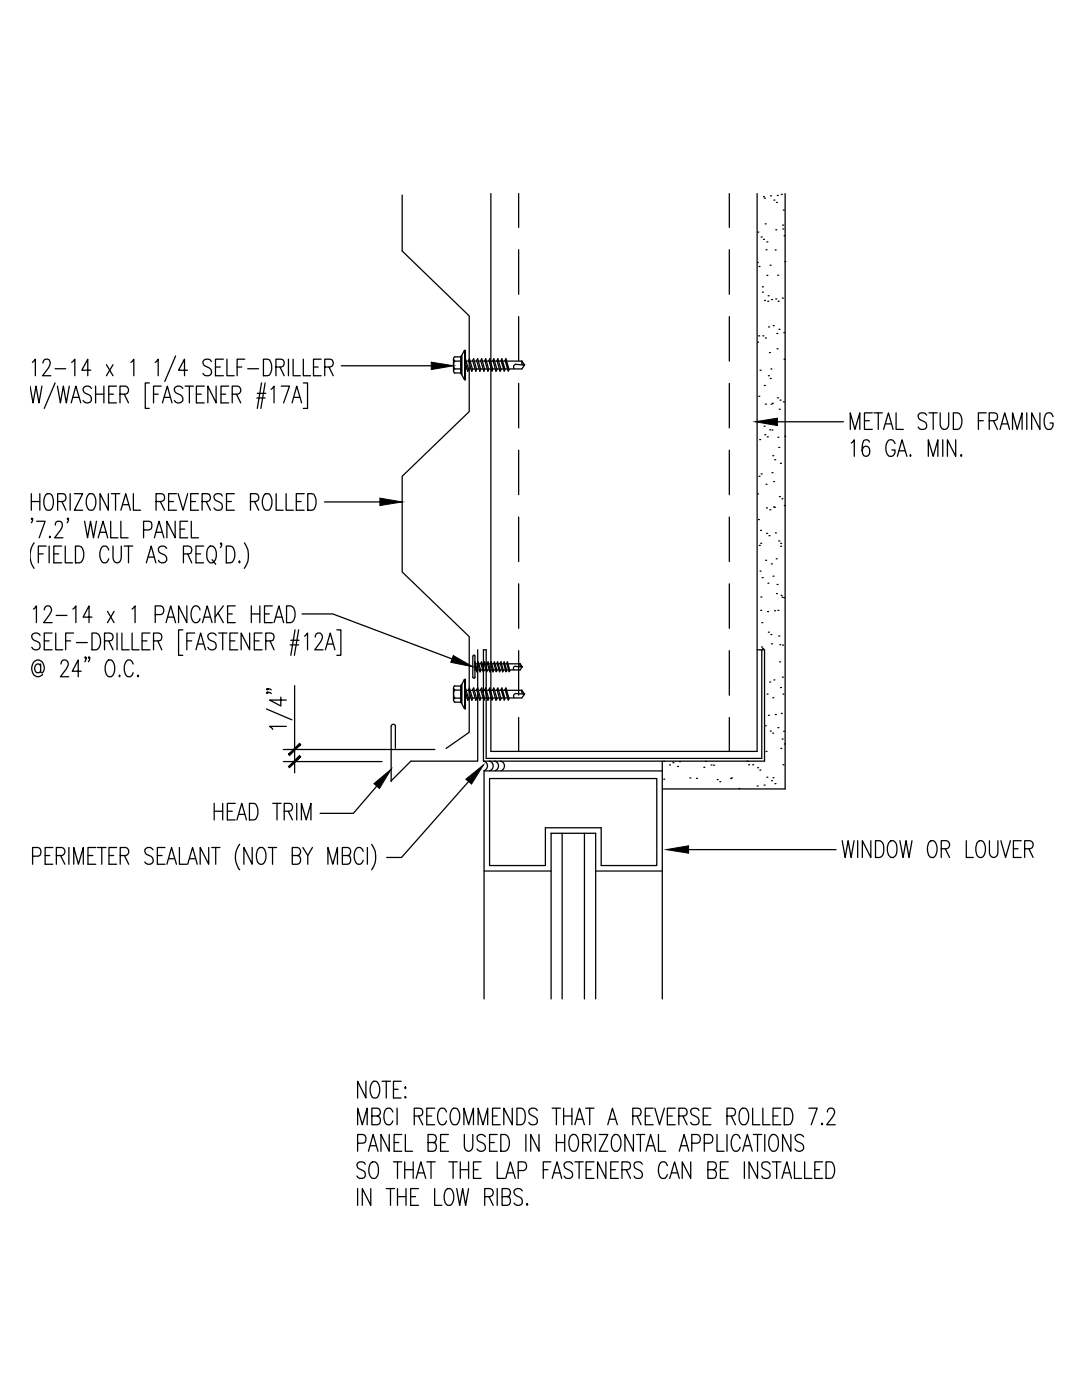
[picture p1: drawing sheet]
<svg xmlns="http://www.w3.org/2000/svg" width="216mm" height="279mm" viewBox="0 0 216 279" stroke-linecap="round" stroke-linejoin="round" font-family="sans-serif">
<g fill="none" stroke="#000" stroke-width=".25">
<path d="M80.2 38.9v11.2l13.4 12.9v19.1l-13.4 13v19l13.4 13v19l-4.6 3.3M97.9 38.6v111.4h53.2v-111.4M103.5 38.6v6.8M145.5 38.6v6.8M152.3 39.3h.1M152.5 39.6h.1M153.7 39.1h.1M154.4 39.9h.1M155.1 39h.1M155.9 38.8h.1M156.7 38.6v118.9h-24.5M103.5 49.8v8.9"/>
<path d="M145.5 49.8v8.9M151.1 52.4h.1M151.2 46.3h.1M151.5 53.2h.1M151.9 47.3h.1M152.1 57.2h.1M152.1 58.3h.1M152.3 47.8h.1M152.6 60h.1M152.7 44.7h.1M152.9 49.8h.1M153 48.3h.1"/>
<path d="M153 55h.1M153.3 59h.1M153.7 52.9h.1M154 59.8h.1M154.7 49.9h.1M154.8 59.7h.1M154.8 45.9h.1M154.9 40.4h.1M155.2 54.9h.1M156.1 59.5h.1M156.2 44.9h.1M156.2 45.7h.1"/>
<path d="M156.3 41.9h.1M156.4 47h.1M156.6 52.2h.1M6 77.1l.6 3.3 .6-3.3 .6 3.3 .6-3.3M6.5 72.3l.6-.6v3.3M8.6 72.4a.76 .76 0 0 1 .5-.7h.5a1.08 1.08 0 0 1 .1 1.7l-1.2 1.6h1.6M11 73.6h2.1M11 76.4l-2.2 5.1M11.5 77.1l.6 3.3 .5-3.3 .6 3.3 .6-3.3M14.3 72.3l.6-.6v3.3M14.5 79.3h1.2M18.1 73.9h-1.8l1.2-2.2v3.3"/>
<path d="M18.2 77.5a.86 .86 0 0 0-.9-.5 .86 .86 0 0 0-.7 .9l.4 .6 .8 .3a.86 .86 0 0 1 .4 1.1 .86 .86 0 0 1-1 .5l-.6-.5M19.1 77.1v3.3M19.1 78.7h1.6M20.7 77.1v3.3M21.2 72.8l1.3 2.2M21.7 78.7h.9M22.5 72.8l-1.3 2.2M23.2 77.1h-1.5v3.3h1.5M23.9 78.7h1.1a.84 .84 0 0 0 .7-.8 .84 .84 0 0 0-.7-.8h-1.1v3.3M24.8 78.7l.8 1.7M26.1 72.3l.6-.6v3.3M29.8 76.4h-.8v5.1h.8"/>
<path d="M30.6 78.7h1M31 72.3l.6-.6v3.3M32.2 77.1h-1.6v3.3M32.8 79.3h1.2M35 71l-2.1 5.1M36.5 77.5a.89 .89 0 0 0-1-.5 .89 .89 0 0 0-.7 .9 1.32 1.32 0 0 0 1.2 .9 .86 .86 0 0 1 .5 .8 .86 .86 0 0 1-.6 .8h-.5l-.6-.5M36.9 77.1h1.7M37.4 73.9h-1.8l1.2-2.2v3.3M37.8 77.1v3.3M39.2 78.7h1M40.8 77.1h-1.6v3.3h1.6M42.2 72.2a.89 .89 0 0 0-1-.6 .89 .89 0 0 0-.7 .8l.3 .6 .2 .1a1.42 1.42 0 0 1 1.2 1v.4a.97 .97 0 0 1-1.7 0"/>
<path d="M43 73.3h1M43.1 77.1v3.3l-1.6-3.3v3.3M44.1 78.7h.9M44.6 71.7h-1.6v3.3h1.6M45.3 71.7v3.3h1.4M45.6 77.1h-1.5v3.3h1.5M46.3 78.7h1.1a.84 .84 0 0 0 .7-.8 .84 .84 0 0 0-.7-.8h-1.1v3.3M47.2 78.7l.8 1.7M47.3 73.3h.9M48.8 71.7h-1.5v3.3M49.4 73.6h2.2M51.3 79.4h1.6"/>
<path d="M51.3 78.5h1.7M52.2 76.4l-.9 5.1M52.6 71.7h.8a1.63 1.63 0 0 1 .8 2 1.35 1.35 0 0 1-.8 1.3h-.8zM52.9 76.4l-.8 5.1M54.1 77.7l.6-.6v3.3M55.1 73.3h1a.81 .81 0 0 0 .6-.8 .81 .81 0 0 0-.6-.8h-1v3.3M55.9 73.3l.8 1.7M56.1 77.1h1.7l-1.2 3.3M57.6 71.7v3.3M58.5 71.7v3.3h1.4M58.6 79.3h1.2M60.5 71.7v3.3h1.5"/>
<path d="M60.5 76.4h.9v5.1h-.9M62.6 73.3h.9M64.1 71.7h-1.5v3.3h1.5M64.8 73.3h1.1a.81 .81 0 0 0 .6-.8 .81 .81 0 0 0-.6-.8h-1.1v3.3M65.6 73.3l.9 1.7M68.1 73h17.9M90.5 71.6v2.5M90.7 72.1h1.3M90.7 71.2h1.3M90.7 73.6h1.3M90.7 74.4h1.3M90.7 71.2l-.2 .4 .2 .4a1.38 1.38 0 0 0 0 1.6"/>
<path d="M90.7 73.6l-.2 .4 .2 .5M92 74.5h.1M92 74.6v-3.6l.1 3.6M92.7 69.9v5.8l-.6-.9v-3.9zM92.7 69.9h.2v5.9h-.2zM92.9 72.4l.4 1.7 .2-.3-.6-2.2v2h.3M93 72.1h.5M93.5 73.6h.5M93.7 71.6l.6 2.2-.2 .3-.6-2.2zM93.8 72.1h.5M94.3 73.6h.5M94.5 71.6l.6 2.2-.2 .3-.6-2.2z"/>
<path d="M94.6 72.1h.6M95.1 73.6h.5M95.3 71.6l.6 2.2-.2 .3-.6-2.2zM95.4 72.1h.6M95.9 73.6h.5M96.1 71.6l.6 2.2-.2 .3-.6-2.2zM96.3 72.1h.5M96.7 73.6h.5M96.9 71.6l.6 2.2-.1 .3-.6-2.2zM97.1 72.1h.5M97.5 73.6h.5M97.7 71.6l.6 2.2-.1 .3-.6-2.2z"/>
<path d="M97.9 72.1h.5M98.3 73.6h.5M98.5 71.6l.7 2.2-.2 .3-.6-2.2zM98.7 72.1h.5M99.1 73.6h.5M99.3 71.6l.7 2.2-.2 .3-.6-2.2zM99.5 72.1h.5M99.9 73.6h.5M100.1 71.6l.7 2.2-.2 .3-.6-2.2zM100.3 72.1h.5M100.7 73.6h.5M101 71.6l.6 2.2-.2 .3-.6-2.2z"/>
<path d="M101.1 72.1h3l.6 .7-.6 .8h-2.6M102.9 72.7l1.6 .2M102.9 72.7l-.4 .4 .1 .5M103.5 63.2v8.9M103.5 76.5v8.9M104.2 72.1a.49 .49 0 0 0 0 .5 .49 .49 0 0 0 .5 .2M145.5 63.2v8.9M145.5 76.5v8.9M151.2 68.3h.1M151.4 67h.1M151.4 79.1h.1M151.7 73.9h.1"/>
<path d="M152.2 67h.1M152.5 76.9h.1M152.7 67.5h.1M153.2 60.1h.1M153.3 75h.1M153.4 65.2h.1M153.5 70.4h.1M153.7 75.5h.1M153.8 73.6h.1M154.3 65h.1M155 66.6h.1M155.1 69.6h.1"/>
<path d="M155.1 79.4h.1M155.3 60.1h.1M155.4 65.7h.1M155.6 79.9h.1M156.4 66.4h.1M156.4 71.7h.1M6.3 98.5v3.3M7.9 98.5v3.3M9.2 98.7a.82 .82 0 0 1 1.3 .6 2.12 2.12 0 0 1-.6 2.5 .83 .83 0 0 1-1-.7 2.61 2.61 0 0 1 .3-2.4zM14 98.5v3.3M14.2 80.4l.9-3.3 1 3.3M14.8 98.5h1.7l-1.7 3.3h1.7"/>
<path d="M17.7 98.7l.2-.2a.83 .83 0 0 1 1.1 .8 2.12 2.12 0 0 1-.6 2.5 .83 .83 0 0 1-1.1-.7 2.61 2.61 0 0 1 .4-2.4zM21.6 98.5v3.3l-1.6-3.3v3.3M22.2 98.5h1.7M23.1 98.5v3.3M26.6 98.5v3.3h1.5M32.4 80.4l1-3.3 .9 3.3M35.2 98.5h-1.6v3.3h1.6M35.5 98.5l1 3.3 1-3.3M39.6 98.5h-1.6v3.3h1.6M44.4 99a.86 .86 0 0 0-1-.5 .86 .86 0 0 0-.7 .8l.3 .5 .9 .5a.88 .88 0 0 1 .2 1.4 .88 .88 0 0 1-1.4-.3M46.8 98.5h-1.6v3.3h1.6M52.8 98.7l.3-.2a.83 .83 0 0 1 1 .8 2.12 2.12 0 0 1-.6 2.5 .83 .83 0 0 1-1-.7 2.61 2.61 0 0 1 .3-2.4z"/>
<path d="M55.1 98.5v3.3h1.4M57.1 98.5v3.3h1.4M58.3 80.4l.9-3.3 1 3.3M60.7 98.5h-1.6v3.3h1.6M61.4 98.5h.8a1.63 1.63 0 0 1 .9 2.1 1.35 1.35 0 0 1-.9 1.2h-.8zM103.5 89.8v8.9M145.5 89.8v8.9M151.2 98.6h.1M151.5 95.1h.1M151.6 87.7h.1M151.9 94.6h.1M152.5 85.1h.1"/>
<path d="M152.6 86.8h.1M152.7 80.7h.1M152.9 96.7h.1M153.1 87.2h.1M153.6 85.8h.1M153.9 80.7h.1M154 94.3h.1M154 85.8h.1M154.1 80.5h.1M154.2 90.9h.1M154.4 96.1h.1M154.6 91.8h.1"/>
<path d="M155.1 84.2h13.2M155.2 87.3h.1M155.4 89.3h.1M155.5 81.7h.1M155.5 99.1h.1M155.7 92.5h.1M156 99.5h.1M156.3 80.2h.1M156.6 87.1h.1M169.7 85.7v-3.3l.9 3.3 1-3.3v3.3M169.9 88.4l.6-.6v3.3M172.5 84h1"/>
<path d="M173.5 88.2a.71 .71 0 0 0-1.1-.3 3.5 3.5 0 0 0 0 3 .74 .74 0 0 0 1.1-.3 .95 .95 0 0 0-.1-1.1 .95 .95 0 0 0-1-.3l-.4 .8M174.1 82.4h-1.6v3.3h1.6M174.4 82.4h1.7M175.2 82.4v3.3M176.3 85.7l1-3.3 .9 3.3M176.7 84.6h1.2M178.6 88.5a.85 .85 0 0 0-.9-.8 .85 .85 0 0 0-.8 .8 2.12 2.12 0 0 0 .6 2.6 .96 .96 0 0 0 1.1-1.3h-.6M178.8 82.4v3.3h1.4M179.1 91.1l.9-3.3 1 3.3M179.4 90h1.2M181.7 90.8v.3l-.1-.2zM184.9 82.9a.89 .89 0 0 0-1-.5 .89 .89 0 0 0-.7 .8l.5 .6a1.41 1.41 0 0 1 1.2 1v.4a.97 .97 0 0 1-1.7 0"/>
<path d="M185.2 91.1v-3.3l1 3.3 .9-3.3v3.3M185.4 82.4h1.6M186.2 82.4v3.3M187.6 82.4v2.4a.85 .85 0 0 0 .4 .8 .85 .85 0 0 0 .9 0l.4-.8v-2.4M188.1 87.8v3.3M190.2 82.4h.9a1.99 1.99 0 0 1 .6 2.8l-.3 .4-.3 .1h-.9zM190.7 87.8v3.3l-1.7-3.3v3.3M191.8 90.8l.1 .1-.1 .2-.1-.2zM195.2 84h1M196.8 82.4h-1.6v3.3M197.4 84h1l.4-.2a.85 .85 0 0 0-.4-1.4h-1v3.3M198.2 84l.8 1.7"/>
<path d="M199.5 85.7l1-3.3 1 3.3M199.9 84.6h1.2M202 85.7v-3.3l1 3.3 .9-3.3v3.3M204.9 82.4v3.3M207.5 82.4v3.3l-1.6-3.3v3.3M210.1 83.2a.83 .83 0 0 0-.8-.8 .83 .83 0 0 0-.8 .8 2.12 2.12 0 0 0 .6 2.5 .92 .92 0 0 0 .9-.3 .92 .92 0 0 0 .1-1h-.6M6.3 100.1h1.6M6.5 103.5l-.1 .2-.1-.2 .1-.1a.68 .68 0 0 1-.1 .9M6.8 108.3a4.4 4.4 0 0 0 0 5.1M7.3 104h1.7l-1.2 3.3M7.6 110.5h1M9.2 109h-1.6v3.3"/>
<path d="M9.8 109v3.3M9.9 107l.2 .2-.2 .1zM10.7 110.5h1M11 104.8a.67 .67 0 0 1 .5-.8h.5a1.08 1.08 0 0 1 .1 1.8l-1.2 1.5h1.7M11.5 100.1h1.1a.81 .81 0 0 0 .6-.8 .81 .81 0 0 0-.6-.8h-1.1v3.3M12.3 109h-1.6v3.3h1.6M12.3 100.1l.9 1.7M13 109v3.3h1.5M13.7 103.5l-.2 .2-.1-.2 .1-.1a.68 .68 0 0 1-.1 .9M15.1 109h.8a1.65 1.65 0 0 1 .8 2.1 1.48 1.48 0 0 1-.8 1.2h-.8zM16.9 104l.6 3.3 .6-3.3 .6 3.3 .5-3.3M19.6 107.3l1-3.3 .9 3.3"/>
<path d="M20 106.2h1.2M21.7 109.8a.83 .83 0 0 0-.8-.9 .83 .83 0 0 0-.8 .9 2.2 2.2 0 0 0 .5 2.5 .88 .88 0 0 0 1.1-.8M22.1 104v3.3h1.4M22.5 109v2.4a.86 .86 0 0 0 1 .9l.4-.1 .3-.8v-2.4M24.1 104v3.3h1.5M24.1 101.8l1-3.3 .9 3.3M24.5 100.7h1.2M24.8 109h1.7M25.6 109v3.3M28.6 105.8h1.1a.92 .92 0 0 0 .6-.9 .92 .92 0 0 0-.6-.9h-1.1v3.3M29.2 112.3l1-3.3 .9 3.3M29.6 111.2h1.2"/>
<path d="M30.8 107.3l.9-3.3 1 3.3M31.1 100.1h1.1a.8 .8 0 0 0 .7-.8 .8 .8 0 0 0-.7-.8h-1.1v3.3M31.1 106.2h1.2M32 100.1l.8 1.7M33.3 109.4a.85 .85 0 0 0-1.1-.4 .85 .85 0 0 0-.5 1.1l.4 .3 .7 .3a.88 .88 0 0 1 .2 1.5 .88 .88 0 0 1-1.4-.4M33.6 100.1h1M35 104v3.3l-1.7-3.3v3.3M35.9 105.6h1M36.6 110.5h1.1a.81 .81 0 0 0 .6-.7 .81 .81 0 0 0-.6-.8h-1.1v3.3M37.5 104h-1.6v3.3h1.6M37.5 110.5l.8 1.8M38 100.1h1"/>
<path d="M38.2 104v3.3h1.4M39.1 110.5h.9M40.3 100.1h1.1a.81 .81 0 0 0 .6-.8 .81 .81 0 0 0-.6-.8h-1.1v3.3M40.6 109h-1.5v3.3h1.5M41.1 100.1l.9 1.7M41.7 109.1l.2-.1a1.12 1.12 0 0 1 1.3 1.3 2.15 2.15 0 0 1-.8 2 1.08 1.08 0 0 1-1.1-1.2 2.15 2.15 0 0 1 .4-2zM42.3 111.7l.7 .9M44.2 108.5l-.1 .1-.1-.1 .1-.2a.68 .68 0 0 1-.1 1M45.2 109h.8a1.65 1.65 0 0 1 .8 2.1 1.48 1.48 0 0 1-.8 1.2h-.8zM45.2 100.1h1M47.8 112l.1 .2-.1 .1-.1-.1zM48.8 108.3a4.4 4.4 0 0 1 0 5.1"/>
<path d="M50 100.1h1a.81 .81 0 0 0 .6-.8 .81 .81 0 0 0-.6-.8h-1v3.3M50.8 100.1l.8 1.7M59.1 100.1h1M64.8 100.2h11M103.5 103.2v8.9M103.5 116.5v8.9M145.5 103.2v8.9M145.5 116.5v8.9M151.3 103.7h.1M151.5 108.9h.1M151.7 114h.1M151.8 105.8h.1"/>
<path d="M151.8 108.4h.1M151.8 119.1h.1M152.1 115.3h.1M152.8 111.8h.1M152.9 101.4h.1M153 106.4h.1M153.2 116.4h.1M153.4 106.9h.1M153.6 101.7h.1M153.9 112.5h.1M154.2 115h.1M154.3 101.2h.1"/>
<path d="M154.5 101.2h.1M154.7 106.4h.1M154.9 111.5h.1M154.9 118.5h.1M155.1 116.6h.1M155.4 108h.1M155.8 109h.1M155.8 108.4h.1M155.9 118.8h.1M156 119.2h.1M156.4 119.3h.1M156.5 100.9h.1"/>
<path d="M6.7 121.6l.6-.7v3.4M8 126.8a.86 .86 0 0 0-1-.5 .86 .86 0 0 0-.7 .8l.5 .7 .7 .3a.88 .88 0 0 1 .3 1.4 .88 .88 0 0 1-1.5-.3M8.1 133l-.3-.5a.87 .87 0 0 0-.9 .9 .87 .87 0 0 0 .9 .9l.3-.5M8.1 132.5v1.6l.4 .2a1.58 1.58 0 0 0-1.1-2.6 1.84 1.84 0 0 0-1.1 1.7 1.84 1.84 0 0 0 1.1 1.7h.4l.7-.5M8.8 121.7l.3-.6 .2-.2h.5a1.06 1.06 0 0 1 .1 1.8l-1.2 1.6h1.7M8.8 127.9h1M10.4 126.3h-1.6v3.4h1.6M11.1 126.3v3.4h1.4M11.2 122.8h2.2M12.2 132.5l.1-.4a.75 .75 0 0 1 1.1-.2 .75 .75 0 0 1 .1 1.1l-1.4 2.1h1.6M13.1 127.9h1M14.5 121.6l.6-.7v3.4"/>
<path d="M14.7 126.3h-1.6v3.4M15.3 128.2h2.1M16.2 134h-1.8l1.2-2.3v3.4M17.2 131.2l-.2 .2-.1-.2 .1-.1a.72 .72 0 0 1-.1 1M17.9 131.2l-.1 .2-.2-.2 .2-.1a.72 .72 0 0 1-.2 1M18.4 123.2h-1.8l1.2-2.3v3.4M18.4 126.3h.8a2.02 2.02 0 0 1 0 3.4h-.8zM20.9 127.9h1.1a.81 .81 0 0 0 .6-.8 .81 .81 0 0 0-.6-.8h-1.1v3.4M21.4 131.9l.3-.2a.88 .88 0 0 1 1.1 .8 2.2 2.2 0 0 1-.6 2.6 .88 .88 0 0 1-1.1-.8 2.5 2.5 0 0 1 .3-2.4zM21.4 122l1.4 2.3M21.7 127.9l.8 1.8M22.8 122l-1.4 2.3"/>
<path d="M23.4 126.3v3.4M23.7 134.9l.2-.1v.1v.2zM24.3 126.3v3.4h1.5M26.4 121.6l.6-.7v3.4M26.4 126.3v3.4h1.4M26.6 132.5a.83 .83 0 0 0-.9-.8 .83 .83 0 0 0-.8 .8 2.2 2.2 0 0 0 .6 2.6 .88 .88 0 0 0 1.1-.8M27.5 134.8l.2 .1-.2 .2-.1-.2zM28.3 127.9h1M29.9 126.3h-1.6v3.4h1.6M30.6 127.9h1.1a.81 .81 0 0 0 .6-.8 .81 .81 0 0 0-.6-.8h-1.1v3.4M31 122.7h1.1a.92 .92 0 0 0 .6-.9 .92 .92 0 0 0-.6-.9h-1.1v3.4M31.5 127.9l.8 1.8"/>
<path d="M33.1 124.3l1-3.4 .9 3.4M33.5 123.2h1.2M36.5 125.7h-.9v5.1h.9M37.3 120.9v3.4l-1.7-3.4v3.4M37.3 127.9h1M38.8 126.3h-1.5v3.4M39.1 129.7l.9-3.4 1 3.4M39.4 128.5h1.2M39.9 121.7a.83 .83 0 0 0-.8-.8 .83 .83 0 0 0-.8 .8 2.2 2.2 0 0 0 .5 2.6 .88 .88 0 0 0 1.1-.8M40.4 124.3l.9-3.4 1 3.4M40.8 123.2h1.1M42.9 120.9v3.4"/>
<path d="M43.1 126.8a.86 .86 0 0 0-.9-.5 .86 .86 0 0 0-.7 .8l.4 .7 .8 .3a.88 .88 0 0 1 .2 1.4 .88 .88 0 0 1-1.4-.3M43.5 122.4l1.1 1.9M43.6 126.3h1.7M44.4 126.3v3.4M44.6 120.9l-1.7 2.3M45.4 122.5h.9M45.9 127.9h.9M46.9 120.9h-1.5v3.4h1.5M47.4 126.3h-1.5v3.4h1.5M49.8 126.3v3.4l-1.7-3.4v3.4M50.2 122.5h1.6M50.2 120.9v3.4"/>
<path d="M50.7 127.9h1M51.8 120.9v3.4M52.3 126.3h-1.6v3.4h1.6M52.8 122.5h.9M53 127.9h1.1a.81 .81 0 0 0 .6-.8 .81 .81 0 0 0-.6-.8h-1.1v3.4M53.3 138.1l.2 .2-.2 .1-.1-.1a.74 .74 0 0 1 .9 .1M53.3 137.5l.2 .1-.2 .1-.1-.1 .4-.1 .5 .2M53.9 127.9l.8 1.8M54.3 120.9h-1.5v3.4h1.5M54.7 124.3l1-3.4 .9 3.4M55.1 123.2h1.1M56 139.1v1.8l-2.2-1.2h3.3"/>
<path d="M57.2 120.9h.8a2.02 2.02 0 0 1 0 3.4h-.8zM57.9 128.7h1.7M58 127.8h1.7M58.8 136.8v17.4M58.9 125.7l-.9 5.1M59.6 125.7l-.9 5.1M60.3 122.5h6.1l23.8 9M60.8 127l.6-.7v3.4M62.9 127.1a.77 .77 0 0 1 .5-.8h.5a1.08 1.08 0 0 1 .1 1.8l-1.2 1.6h1.7M64.9 129.7l1-3.4 .9 3.4M65.3 128.5h1.2M67.2 125.7h.8v5.1h-.8"/>
<path d="M90.5 137.3v2.4M90.7 137.7h1.3M90.7 136.9h1.3M90.7 139.3h1.3M90.7 137.7a1.46 1.46 0 0 0 0 1.6M90.7 136.9l-.2 .4 .2 .4M90.7 139.3l-.2 .4 .2 .4M92 136.7l.1 .1-.1 3.5zM92.7 135.6v5.8l-.6-1v-3.8zM92.7 135.6h.2v5.8h-.2zM92.9 138.1l.4 1.7 .2-.3-.6-2.2v2h.3M93 137.8h.5"/>
<path d="M93.5 139.3h.5M93.7 137.3l.6 2.2-.2 .3-.6-2.2zM93.8 137.8h.5M94.3 139.3h.5M94.3 131v4.2M94.4 130.9l.2-.2 .2 .2M94.4 135.2l.2 .2 .2-.2M94.5 137.3l.6 2.2-.2 .3-.6-2.2zM94.6 137.8h.6M94.8 132.1v1.6h.2M94.8 132.1l.5 1.7-.1 .3-.4-1.3M94.8 131v4.2"/>
<path d="M94.9 132.5h.4M95.1 139.3h.5M95.2 133.7h.5M95.3 129.7v22.2h-13.3l-4 3.9M95.3 137.3l.6 2.2-.2 .3-.6-2.2zM95.4 132.1l.5 1.7-.1 .3-.5-1.8zM95.4 137.8h.6M95.5 132.5h.5M95.9 139.3h.5M95.9 133.7h.4M96.1 132.1l.5 1.7-.2 .3-.4-1.8zM96.1 137.3l.6 2.2-.2 .3-.6-2.2z"/>
<path d="M96.2 132.5h.4M96.3 137.8h.5M96.5 129.7h.5v21.7h55v-21.7h.6v22.2h-56.1zM96.5 133.7h.5M96.7 139.3h.5M96.7 132.1l.5 1.7-.1 .3-.5-1.8zM96.8 132.5h.5M96.9 137.3l.6 2.2-.1 .3-.6-2.2zM97.1 137.8h.5M97.2 133.7h.4M97.4 132.1l.5 1.7-.2 .3-.5-1.8zM97.5 132.5h.4"/>
<path d="M97.5 139.3h.5M97.7 137.3l.6 2.2-.1 .3-.6-2.2zM97.8 133.7h.5M97.9 137.8h.5M98 132.1l.5 1.7-.1 .3-.5-1.8zM98.1 132.5h.5M98.3 139.3h.5M98.5 133.7h.4M98.5 137.3l.7 2.2-.2 .3-.6-2.2zM98.7 132.1l.5 1.7-.2 .3-.5-1.8zM98.7 137.8h.5M98.8 132.5h.4"/>
<path d="M99.1 133.7h.5M99.1 139.3h.5M99.3 132.1l.5 1.7-.1 .3-.5-1.8zM99.3 137.3l.7 2.2-.2 .3-.6-2.2zM99.4 132.5h.5M99.5 137.8h.5M99.8 133.7h.4M99.9 139.3h.5M100 132.1l.4 1.7-.1 .3-.5-1.8zM100.1 132.5h.4M100.1 137.3l.7 2.2-.2 .3-.6-2.2zM100.3 137.8h.5"/>
<path d="M100.4 133.7h.5M100.6 132.1l.5 1.7-.1 .3-.5-1.8zM100.7 132.5h.5M100.7 139.3h.5M101 137.3l.6 2.2-.2 .3-.6-2.2zM101.1 137.8h3l.6 .7-.6 .8h-2.6M101.1 133.7h.4M101.2 132.1l.6 1.7-.2 .3-.5-1.8zM101.4 132.5h2.4l.4 .6-.4 .6h-2.1M102.8 133l1.3 .1M102.8 132.9l-.3 .3v.5M102.9 138.4l1.6 .1"/>
<path d="M102.9 138.4l-.4 .4 .1 .5M103.5 129.9v8.8M103.8 132.4v.5l.5 .2M104.2 137.7a.49 .49 0 0 0 0 .6 .49 .49 0 0 0 .5 .2M145.5 129.9v8.8M151.1 129.7h.9M151.8 121.8h.1M152 129.1h.1M152 124.3h.1M152.2 129.4h.1M153.1 138.5h.1M153.1 122.1h.1"/>
<path d="M153.3 126.2h.1M153.6 136.1h.1M153.8 126.6h.1M154 128.5h.1M154.2 139.2h.1M154.4 135.7h.1M154.5 121.9h.1M155.2 121.8h.1M155.4 126.9h.1M155.6 132.1h.1M155.6 128.7h.1M155.7 137.2h.1"/>
<path d="M156.1 135.1h.1M156.2 128.7h.1M156.2 138.5h.1M53.2 141.5l5 2.2M56.5 152h19.7M56.5 149.6h30.3M57.1 145h-3.3l.6 .6M75.2 156.9l-4.7 5.4h-6.6M78.9 149.3v-4.5l-.4-.3-.4 .3-.1 11.2M90.7 140.1h1.3M93.5 156l-13.4 15.1h-2.9M96.5 151.9a.99 .99 0 0 1 .8 .9 .99 .99 0 0 1-.7 1"/>
<path d="M97.6 151.9a.99 .99 0 0 1 .8 .9 .99 .99 0 0 1-.6 1M97.7 155.4h33.3v17.3h-11v-7.5h-11.2v7.5h-11.1zM98.7 151.9a.99 .99 0 0 1 .8 .9 .99 .99 0 0 1-.7 1M99.9 151.9a.99 .99 0 0 1 .8 .9 .99 .99 0 0 1-.7 1M103.5 143.2v6.8M132.2 153.9h-35.6v45.5M132.2 151.9v47.5M132.4 155.5h.1M132.4 151.9h.1M133.6 152.7h.1M134.3 152.2h.1M135.2 153h.1"/>
<path d="M135.6 152h.1M137.7 155.3h.1M139 155.3h.1M140.4 153.1h.1M140.8 151.9h.1M141.9 152.7h.1M142.4 152.7h.1M143.1 155.6h.1M143.6 156h.1M145.5 143.2v6.8M145.8 155.4h.1M146 155.3h.1"/>
<path d="M147.4 157.4h.1M149.1 151.9h.1M149.4 152.6h.1M150.2 152.6h.1M151.1 156.9h.1M151.2 153.2h.1M151.6 153.7h.1M152.5 156.7h.1M152.7 144.8h.1M152.9 150h.1M153 155.1h.1M153.3 142.8h.1"/>
<path d="M153.7 145.9h.1M154 155.8h.1M154.2 146.3h.1M154.2 155.2h.1M154.6 156.4h.1M154.7 142.6h.1M155.2 145.2h.1M155.8 149.4h.1M155.9 142.4h.1M156.1 147.5h.1M156.2 152.6h.1M156.4 145.9h.1"/>
<path d="M156.5 148.5h.1M6.5 170.9h1.1a.92 .92 0 0 0 .6-.9 .92 .92 0 0 0-.6-.9h-1.1v3.4M9 170.7h.9M10.5 169.1h-1.5v3.4h1.5M11.2 170.7h1.1a.84 .84 0 0 0 .7-.8 .84 .84 0 0 0-.7-.8h-1.1v3.4M12.1 170.7l.8 1.8M13.7 169.1v3.4M14.7 172.5v-3.4l.9 3.4 1-3.4v3.4M17.6 170.7h.9M19.1 169.1h-1.5v3.4h1.5M19.5 169.1h1.7M20.3 169.1v3.4"/>
<path d="M21.7 170.7h1M23.3 169.1h-1.6v3.4h1.6M24 170.7h1.1a.84 .84 0 0 0 .6-.8 .84 .84 0 0 0-.6-.8h-1.1v3.4M24.8 170.7l.9 1.8M30.6 169.6a.86 .86 0 0 0-1-.5 .86 .86 0 0 0-.7 .8l.2 .5 1 .5a.89 .89 0 0 1 .2 1.4 .89 .89 0 0 1-1.4-.3M31.4 170.7h.9M32.9 169.1h-1.5v3.4h1.5M33.3 172.5l.9-3.4 1 3.4M33.6 171.4h1.2M35.8 169.1v3.4h1.4M37.5 172.5l.9-3.4 1 3.4M37.8 171.4h1.2"/>
<path d="M41.6 169.1v3.4l-1.7-3.4v3.4M42.2 169.1h1.7M42.7 160.3v3.3M42.7 161.9h1.7M43 169.1v3.4M44.4 160.3v3.3M45.4 161.9h.9M46.9 160.3h-1.5v3.3h1.5M47.3 163.6l.9-3.3 1 3.3M47.7 162.5h1.1M47.8 168.5a4.2 4.2 0 0 0 0 5.1M49.8 160.3h.8a1.63 1.63 0 0 1 .9 2.1 1.35 1.35 0 0 1-.9 1.2h-.8z"/>
<path d="M50.3 169.1v3.4l-1.6-3.4v3.4M51.6 169.3l.3-.2a.88 .88 0 0 1 1 .8 2.2 2.2 0 0 1-.5 2.6 .88 .88 0 0 1-1.1-.8 2.5 2.5 0 0 1 .3-2.4zM53.5 169.1h1.7M54.4 169.1v3.4M54.4 160.3h1.7M55.3 160.3v3.3M56.7 161.9h1.1a.81 .81 0 0 0 .6-.8 .81 .81 0 0 0-.6-.8h-1.1v3.3M57.5 161.9l.9 1.7M58.3 170.7h1.1a.84 .84 0 0 0 .6-.8 .84 .84 0 0 0-.6-.8h-1.1v3.4h1.1a.92 .92 0 0 0 .6-.9 .92 .92 0 0 0-.6-.9M59.2 160.3v3.3M60.1 163.6v-3.3l1 3.3 .9-3.3v3.3M60.4 169.1l1 1.6v1.8"/>
<path d="M62.3 169.1l-.9 1.6M65.4 172.5v-3.4l1 3.4 .9-3.4v3.4M68.3 170.7h1.1a.84 .84 0 0 0 .6-.8 .84 .84 0 0 0-.6-.8h-1.1v3.4h1.1a.92 .92 0 0 0 .6-.9 .92 .92 0 0 0-.6-.9M72.5 169.9a.83 .83 0 0 0-.9-.8 .83 .83 0 0 0-.8 .8 2.2 2.2 0 0 0 .6 2.6 .88 .88 0 0 0 1.1-.8M73.3 169.1v3.4M74.2 168.5a4.4 4.4 0 0 1 0 5.1M96.6 173.8h13.4M112.2 166.3v33.1M116.6 166.3v33.1M118.9 173.8h13.3M137.4 169.6h29.4M168 167.8l.6 3.3 .6-3.3 .6 3.3 .6-3.3"/>
<path d="M171.1 167.8v3.3M173.8 167.8v3.3l-1.7-3.3v3.3M174.7 167.8h.8a1.98 1.98 0 0 1 .8 2.5l-.4 .7-.4 .1h-.8zM177.6 168l.2-.2a1.08 1.08 0 0 1 1.2 1.3 1.94 1.94 0 0 1-.7 2 1.11 1.11 0 0 1-1.2-1.2 2.31 2.31 0 0 1 .5-1.9zM179.6 167.8l.6 3.3 .6-3.3 .6 3.3 .6-3.3M185.5 168l.3-.2a.88 .88 0 0 1 1 .8 2.2 2.2 0 0 1-.5 2.5 .88 .88 0 0 1-1.1-.8 2.5 2.5 0 0 1 .3-2.3zM187.8 169.4h1.1a.84 .84 0 0 0 .6-.8 .84 .84 0 0 0-.6-.8h-1.1v3.3M188.6 169.4l.9 1.7M192.8 167.8v3.3h1.4M195.2 168l.2-.2a.88 .88 0 0 1 1.1 .8 2.2 2.2 0 0 1-.6 2.5 .88 .88 0 0 1-1.1-.8 2.5 2.5 0 0 1 .4-2.3zM197.4 167.8v2.4a.85 .85 0 0 0 .4 .8 .85 .85 0 0 0 .9 0l.4-.8v-2.4M199.7 167.8l.9 3.3 1-3.3"/>
<path d="M202.2 169.4h.9M203.8 167.8h-1.6v3.3h1.6M204.5 169.4h1.1a.84 .84 0 0 0 .6-.8 .84 .84 0 0 0-.6-.8h-1.1v3.3M205.3 169.4l.8 1.7M110 199.4v-33.1h8.9v33.1M73 215.8v3.3l-1.6-3.3v3.3M74.3 216l.3-.2a.88 .88 0 0 1 1 .8 2.12 2.12 0 0 1-.6 2.5 .83 .83 0 0 1-1-.7 2.61 2.61 0 0 1 .3-2.4zM76.2 215.8h1.7M77.1 215.8v3.3M78.5 217.4h.9M80 215.8h-1.5v3.3h1.5M80.9 216.9l.1 .2-.1 .1-.1-.1z"/>
<path d="M80.9 218.8l.1 .2-.1 .1-.1-.1zM71.4 224.5v-3.3l.9 3.3 1-3.3v3.3M71.4 228.1h1a.92 .92 0 0 0 .6-.8 .92 .92 0 0 0-.6-.9h-1v3.4M71.4 237.2v3.4M72.9 232.3a.86 .86 0 0 0-1-.5 .86 .86 0 0 0-.7 .8l.3 .5 .9 .5a.88 .88 0 0 1 .3 1.5 .88 .88 0 0 1-1.5-.4M73.5 229.8l1-3.4 .9 3.4M73.9 228.7h1.1M74 237.2v3.4l-1.7-3.4v3.4M74.1 232l.2-.1a1.03 1.03 0 0 1 1.2 1.2 1.83 1.83 0 0 1-.7 2.1 .87 .87 0 0 1-1.1-.8 2.47 2.47 0 0 1 .4-2.4zM74.2 222.7h1.1a.81 .81 0 0 0 .6-.8 .81 .81 0 0 0-.6-.7h-1.1v3.3h1.1a.92 .92 0 0 0 .6-.9 .92 .92 0 0 0-.6-.9M77.1 237.2h1.6M77.7 226.4v3.4l-1.7-3.4v3.4"/>
<path d="M77.9 237.2v3.4M78.4 221.9a.83 .83 0 0 0-.8-.8 .83 .83 0 0 0-.9 .8 2.12 2.12 0 0 0 .6 2.6 .87 .87 0 0 0 1.1-.8M78.5 231.9h1.7M78.6 228h1M79.2 221.2v3.3M79.3 231.9v3.3M79.3 237.2v3.4M79.3 238.8h1.7M80.2 226.4h-1.6v3.4h1.6M80.8 231.9v3.3M80.8 233.4h1.7M80.9 226.4v3.4h1.4"/>
<path d="M81 237.2v3.4M81.9 238.8h1M82.5 231.9v3.3M82.7 222.7h1a.8 .8 0 0 0 .7-.8 .8 .8 0 0 0-.7-.7h-1v3.3M83 235.2l1-3.3 .9 3.3M83.4 234.1h1.2M83.5 237.2h-1.6v3.4h1.6M83.5 222.7l.9 1.8M85.2 222.7h.9M85.2 231.9h1.7M85.4 228h1.1a.84 .84 0 0 0 .6-.8 .84 .84 0 0 0-.6-.8h-1.1v3.4h1.1a.92 .92 0 0 0 .6-.9 .92 .92 0 0 0-.6-.9M86 231.9v3.3"/>
<path d="M86.7 221.2h-1.5v3.3h1.5M86.7 237.2v3.4h1.5M87.9 228h.9M89.1 221.9a.83 .83 0 0 0-.8-.8 .83 .83 0 0 0-.9 .8 2.12 2.12 0 0 0 .6 2.6 .83 .83 0 0 0 1.1-.8M89.1 237.4l.3-.2a.88 .88 0 0 1 1 .8 2.2 2.2 0 0 1-.6 2.6 .88 .88 0 0 1-1-.9 2.5 2.5 0 0 1 .3-2.3zM89.5 226.4h-1.6v3.4h1.6M89.6 231.9h1.7M90.3 221.3l.2-.1a.83 .83 0 0 1 1.1 .7 2.12 2.12 0 0 1-.6 2.6 .83 .83 0 0 1-1.1-.8 2.61 2.61 0 0 1 .4-2.4zM90.4 231.9v3.3M91.1 237.2l.6 3.4 .6-3.4 .6 3.4 .6-3.4M91.8 233.4h1.7M91.8 231.9v3.3"/>
<path d="M92.6 224.5v-3.3l.9 3.3 1-3.3v3.3M92.7 226.4v2.4a.92 .92 0 0 0 .9 1l.6-.5 .1-.5v-2.4M93.5 231.9v3.3M94.5 233.4h.9M95.4 224.5v-3.3l1 3.3 .9-3.3v3.3M96 231.9h-1.5v3.3h1.5M96.7 238.8h1.1a.82 .82 0 0 0 .6-.8 .82 .82 0 0 0-.6-.8h-1.1v3.4M96.8 226.9a.85 .85 0 0 0-1.1-.5 .85 .85 0 0 0-.4 1.1l.4 .4 .7 .2a.89 .89 0 0 1 .2 1.5 .89 .89 0 0 1-1.4-.3M97.6 238.8l.8 1.8M97.7 228h.9M98.3 222.7h.9M99.2 226.4h-1.5v3.4h1.5"/>
<path d="M99.2 231.9v3.3h1.5M99.2 237.2v3.4M99.8 221.2h-1.5v3.3h1.5M99.9 226.4h.9a2.02 2.02 0 0 1 0 3.4h-.9zM100.2 238.8h1a.84 .84 0 0 0 .7-.8 .84 .84 0 0 0-.7-.8h-1v3.4h1a.92 .92 0 0 0 .7-.9 .92 .92 0 0 0-.7-.9M100.9 235.2l.9-3.3 1 3.3M101.2 234.1h1.2M102.2 221.2v3.3l-1.7-3.3v3.3M103.2 221.2h.8a1.92 1.92 0 0 1 .7 2.5l-.4 .6-1.1 .2zM103.4 233.6h1.1a.92 .92 0 0 0 .6-.9 .92 .92 0 0 0-.6-.8h-1.1v3.3M104.2 237.7a.86 .86 0 0 0-1-.5 .86 .86 0 0 0-.6 .8l.4 .6 .7 .3a.86 .86 0 0 1 .5 1.1 .86 .86 0 0 1-1 .6l-.6-.5M104.9 226.4v3.4"/>
<path d="M107.2 221.6a.89 .89 0 0 0-.9-.5 .89 .89 0 0 0-.8 .8l.3 .5 .2 .2a1.42 1.42 0 0 1 1.2 .9v.5a.97 .97 0 0 1-1.7 0M107.6 226.4v3.4l-1.7-3.4v3.4M108.4 233.4h.9M109.9 231.9h-1.5v3.3M110.2 235.2l1-3.3 .9 3.3M110.2 221.2h1.6M110.6 234.1h1.1M111 221.2v3.3M111 226.4v3.4M111 228h1.7M112.5 222.7h1.6M112.5 221.2v3.3"/>
<path d="M112.7 226.4v3.4M114 226.6l.2-.2a.88 .88 0 0 1 1.1 .8 2.2 2.2 0 0 1-.6 2.6 .88 .88 0 0 1-1-.8 2.5 2.5 0 0 1 .3-2.4zM114.1 221.2v3.3M114.2 232.3a.89 .89 0 0 0-.9-.5 .89 .89 0 0 0-.7 .8l.2 .5 .3 .2a1.42 1.42 0 0 1 1.1 .9v.5a.97 .97 0 0 1-1.6 0M114.7 224.5l.9-3.3 1 3.3M114.7 231.9h1.7M115 223.4h1.3M115.6 231.9v3.3M116.3 228h1a.84 .84 0 0 0 .6-.8 .84 .84 0 0 0-.6-.8h-1v3.4M116.9 221.2h1.6M117 233.4h.9M117.1 228l.8 1.8"/>
<path d="M117.7 221.2v3.3M118.5 231.9h-1.5v3.3h1.5M118.8 226.4v3.4M119.6 226.4h1.7l-1.7 3.4h1.7M120.9 231.9v3.3l-1.7-3.3v3.3M121.3 224.5l.9-3.3 1 3.3M121.6 223.4h1.2M121.9 233.4h.9M122.5 226.6l.2-.2a1.12 1.12 0 0 1 1.2 1.3 2.15 2.15 0 0 1-.7 2.1 1.08 1.08 0 0 1-1.2-1.3 2.15 2.15 0 0 1 .5-1.9zM123.4 231.9h-1.5v3.3h1.5M124.1 233.4h1.1a.81 .81 0 0 0 .6-.7 .81 .81 0 0 0-.6-.8h-1.1v3.3M125 233.4l.8 1.8"/>
<path d="M126.3 222.7h1a.81 .81 0 0 0 .6-.8 .81 .81 0 0 0-.6-.7h-1v3.3M126.4 226.4v3.4l-1.7-3.4v3.4M127 226.4h1.6M127.1 222.7l.8 1.8M127.8 226.4v3.4M128.2 232.3a.85 .85 0 0 0-1.1-.4 .85 .85 0 0 0-.5 1.1l.4 .3a1.42 1.42 0 0 1 1.2 .9v.5a.94 .94 0 0 1-1.7 0M128.8 222.7h.9M128.9 229.8l.9-3.4 1 3.4M129.2 228.7h1.2M130.3 221.2h-1.5v3.3h1.5M130.7 221.2l.9 3.3 1-3.3M131.4 226.4v3.4h1.4"/>
<path d="M133.2 232.6a.83 .83 0 0 0-.9-.8 .83 .83 0 0 0-.8 .8 2.12 2.12 0 0 0 .6 2.6 .83 .83 0 0 0 1.1-.8M133.2 222.7h.9M133.6 235.2l1-3.3 .9 3.3M134 234.1h1.2M134.7 221.2h-1.5v3.3h1.5M135.5 222.7h1a.81 .81 0 0 0 .6-.8 .81 .81 0 0 0-.6-.7h-1v3.3M135.5 229.8l1-3.4 .9 3.4M135.9 228.7h1.2M136.3 222.7l.8 1.8M137.8 231.9v3.3l-1.7-3.3v3.3M138 228.1h1.1a.92 .92 0 0 0 .7-.8 .92 .92 0 0 0-.7-.9h-1.1v3.4M139.5 221.6a.86 .86 0 0 0-1-.5 .86 .86 0 0 0-.7 .8l.2 .5 1 .5a.88 .88 0 0 1 .2 1.4 .88 .88 0 0 1-1.4-.3"/>
<path d="M140.3 222.7h1M140.5 228.1h1.1a.92 .92 0 0 0 .7-.8 .92 .92 0 0 0-.7-.9h-1.1v3.4M141.3 233.4h1.1a.81 .81 0 0 0 .6-.7 .81 .81 0 0 0-.6-.8h-1.1v3.3h1.1a.92 .92 0 0 0 .6-.9 .92 .92 0 0 0-.6-.9M141.8 221.2h-1.5v3.3h1.5M143.1 226.4v3.4h1.4M143.7 233.4h1M145.1 222.7h1.1a.81 .81 0 0 0 .6-.8 .81 .81 0 0 0-.6-.7h-1.1v3.3M145.1 226.4v3.4M145.3 231.9h-1.6v3.3h1.6M145.9 222.7l.9 1.8M147.7 227.2a.83 .83 0 0 0-.8-.8 .83 .83 0 0 0-.9 .8 2.2 2.2 0 0 0 .6 2.6 .88 .88 0 0 0 1.1-.8M147.9 221.3l.3-.1a.87 .87 0 0 1 1.1 .7 2.12 2.12 0 0 1-.6 2.6 1.03 1.03 0 0 1-1.2-1.3 2.15 2.15 0 0 1 .4-1.9z"/>
<path d="M148.2 229.8l.9-3.4 1 3.4M148.5 228.7h1.2M148.5 231.9v3.3M150.2 221.2v3.3h1.4M150.3 226.4h1.7M151.2 231.9v3.3l-1.7-3.3v3.3M151.2 226.4v3.4M152.2 221.2v3.3h1.5M152.6 226.4v3.4M153.7 232.3a.85 .85 0 0 0-1.1-.4 .85 .85 0 0 0-.5 1.1l.4 .3a1.42 1.42 0 0 1 1.2 .9v.5a.94 .94 0 0 1-1.7 0M153.9 226.6l.2-.2a1.08 1.08 0 0 1 1.2 1.3 1.94 1.94 0 0 1-.7 2.1 1.11 1.11 0 0 1-1.2-1.3 2.31 2.31 0 0 1 .5-1.9zM154.1 231.9h1.7"/>
<path d="M154.2 222.7h1M155 231.9v3.3M155.8 221.2h-1.6v3.3h1.6M156 235.2l1-3.3 .9 3.3M156.4 234.1h1.2M156.5 221.2h.8a1.63 1.63 0 0 1 .9 2 1.35 1.35 0 0 1-.9 1.3h-.8zM157.8 226.4v3.4l-1.6-3.4v3.4M158.5 231.9v3.3h1.5M160.3 226.9a.89 .89 0 0 0-.9-.5 .89 .89 0 0 0-.7 .8l.4 .7 .7 .2a.9 .9 0 0 1 .3 1.5 .9 .9 0 0 1-1.4-.3M160.6 231.9v3.3h1.4M161.4 221.2h1.7l-1.2 3.3M162.6 233.4h.9"/>
<path d="M164 224.2l.2 .1-.2 .2-.1-.2zM164.2 231.9h-1.6v3.3h1.6M164.8 231.9h.9a1.63 1.63 0 0 1 .8 2 1.35 1.35 0 0 1-.8 1.3h-.9zM165.1 221.9l.2-.6 .8-.1a1.06 1.06 0 0 1 0 1.7l-1.1 1.6h1.7M105.2 240.2l.1 .2-.1 .2-.1-.2z"/>
</g>
<g fill="#000" stroke="#000" stroke-width=".2">
<path d="M86 72.3l4.5 .7-4.5 .8zM75.8 99.4l4.4 .8-4.4 .7zM150.7 84.2l4.4-.7v1.4zM90.5 130.8l3.8 2.3-4.4-.9zM74.6 156.4l3.4-2.9-2.3 3.9zM92.9 155.5l3.6-2.8-2.4 3.8zM133 169.6l4.4-.8v1.5z"/>
<path d="M57.6 153l2.4-2-2.2 2.2zM59.8 150.8l-2.2 2.2 2.4-2z"/>
<path d="M59.8 148.4l.2 .2-2.4 2zM57.6 150.6l.2 .2 2.2-2.2z"/>
</g>
</svg>
